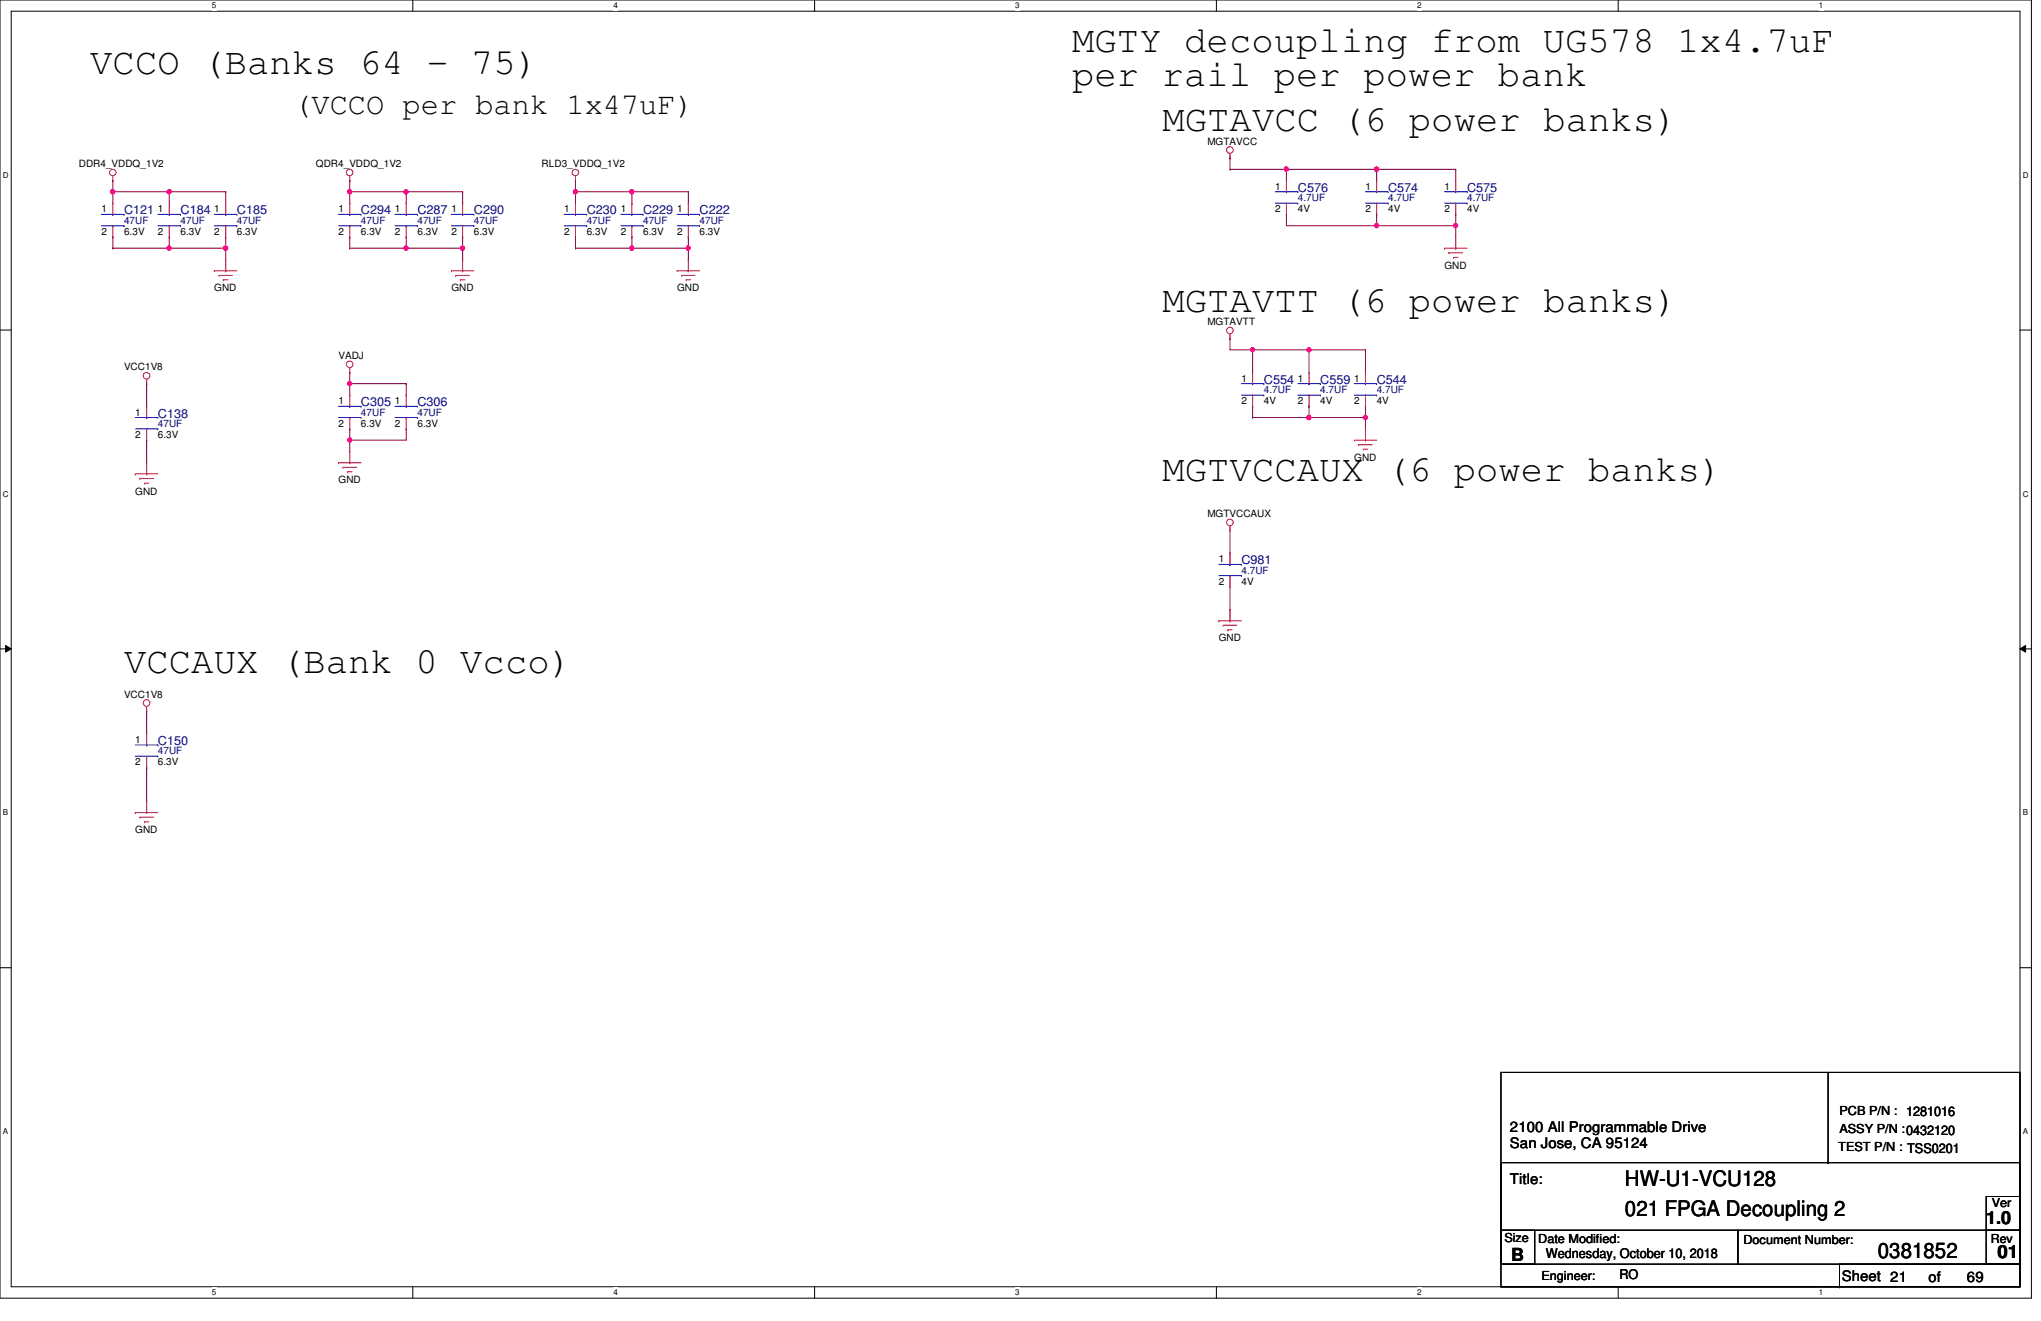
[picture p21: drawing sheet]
<svg xmlns="http://www.w3.org/2000/svg" width="432mm" height="279mm" viewBox="0 0 432 279" stroke-linecap="round" stroke-linejoin="round" font-family="sans-serif">
<defs><g id="words">
<g font-size="7.9">
<text x="226.8" y="11">MGTY decoupling from UG578 1x4.7uF</text>
<text x="19.1" y="15.7">VCCO (Banks 64 - 75)</text>
<text x="226.8" y="18.2">per rail per power bank</text>
<text x="245.9" y="27.7">MGTAVCC (6 power banks)</text>
<text x="245.9" y="65.9">MGTAVTT (6 power banks)</text>
<text x="245.9" y="101.7">MGTVCCAUX (6 power banks)</text>
<text x="26.2" y="142.3">VCCAUX (Bank 0 Vcco)</text>
</g>
<text font-size="6.4" x="62.1" y="24.2">(VCCO per bank 1x47uF)</text>
<g font-size="4.5">
<text x="343.8" y="250.9">HW-U1-VCU128</text>
<text x="343.8" y="257.1">021 FPGA Decoupling 2</text>
<text x="397.3" y="266">0381852</text>
</g>
<g font-size="3.8">
<text x="420.2" y="259">1.0</text>
<text x="319.7" y="266.6">B</text>
<text x="422.6" y="266.1">01</text>
</g>
<g font-size="3.1">
<text x="319.4" y="239.4">2100 All Programmable Drive</text>
<text x="319.4" y="242.7">San Jose, CA 95124</text>
<text x="319.4" y="250.4">Title:</text>
<text x="389.6" y="270.9">Sheet 21</text>
<text x="408" y="271.1">of</text>
<text x="416.1" y="271.1">69</text>
</g>
<g font-size="2.8">
<text x="327.1" y="266.1">Wednesday, October 10, 2018</text>
<text x="342.6" y="270.4">RO</text>
</g>
<g font-size="2.6" fill="#000080">
<text x="274.6" y="40.6">C576</text>
<text x="293.7" y="40.6">C574</text>
<text x="310.4" y="40.6">C575</text>
<text x="26.2" y="45.3">C121</text>
<text x="38.2" y="45.3">C184</text>
<text x="50.1" y="45.3">C185</text>
<text x="76.4" y="45.3">C294</text>
<text x="88.3" y="45.3">C287</text>
<text x="100.2" y="45.3">C290</text>
<text x="124.1" y="45.3">C230</text>
<text x="136.1" y="45.3">C229</text>
<text x="148" y="45.3">C222</text>
<text x="267.4" y="81.2">C554</text>
<text x="279.3" y="81.2">C559</text>
<text x="291.3" y="81.2">C544</text>
<text x="33.4" y="88.3">C138</text>
<text x="76.4" y="85.9">C305</text>
<text x="88.3" y="85.9">C306</text>
<text x="262.6" y="119.3">C981</text>
<text x="33.4" y="157.6">C150</text>
</g>
<g font-size="2.6">
<text x="389.2" y="235.9">PCB P/N : 1281016</text>
<text x="389.2" y="239.7">ASSY P/N :0432120</text>
<text x="388.9" y="243.5">TEST P/N : TSS0201</text>
<text x="421.4" y="255.2">Ver</text>
<text x="318.3" y="262.6">Size</text>
<text x="325.4" y="262.8">Date Modified:</text>
<text x="368.9" y="263.1">Document Number:</text>
<text x="421.2" y="262.8">Rev</text>
<text x="326.1" y="270.7">Engineer:</text>
</g>
<g font-size="2.1">
<text x="16.7" y="35.3">DDR4_VDDQ_1V2</text>
<text x="66.8" y="35.3">QDR4_VDDQ_1V2</text>
<text x="114.6" y="35.3">RLD3_VDDQ_1V2</text>
<text x="255.4" y="30.6">MGTAVCC</text>
<text x="269.8" y="40.1">1</text>
<text x="288.9" y="40.1">1</text>
<text x="305.6" y="40.1">1</text>
<text x="21.5" y="44.9">1</text>
<text x="33.4" y="44.9">1</text>
<text x="45.3" y="44.9">1</text>
<text x="71.6" y="44.9">1</text>
<text x="83.6" y="44.9">1</text>
<text x="95.5" y="44.9">1</text>
<text x="119.4" y="44.9">1</text>
<text x="131.3" y="44.9">1</text>
<text x="143.3" y="44.9">1</text>
<text x="269.8" y="44.9">2</text>
<text x="274.6" y="44.9">4V</text>
<text x="288.9" y="44.9">2</text>
<text x="293.7" y="44.9">4V</text>
<text x="305.6" y="44.9">2</text>
<text x="310.4" y="44.9">4V</text>
<text x="21.5" y="49.7">2</text>
<text x="26.2" y="49.7">6.3V</text>
<text x="33.4" y="49.7">2</text>
<text x="38.2" y="49.7">6.3V</text>
<text x="45.3" y="49.7">2</text>
<text x="50.1" y="49.7">6.3V</text>
<text x="71.6" y="49.7">2</text>
<text x="76.4" y="49.7">6.3V</text>
<text x="83.6" y="49.7">2</text>
<text x="88.3" y="49.7">6.3V</text>
<text x="95.5" y="49.7">2</text>
<text x="100.2" y="49.7">6.3V</text>
<text x="119.4" y="49.7">2</text>
<text x="124.1" y="49.7">6.3V</text>
<text x="131.3" y="49.7">2</text>
<text x="136.1" y="49.7">6.3V</text>
<text x="143.3" y="49.7">2</text>
<text x="148" y="49.7">6.3V</text>
<text x="305.6" y="56.9">GND</text>
<text x="45.3" y="61.6">GND</text>
<text x="95.5" y="61.6">GND</text>
<text x="143.3" y="61.6">GND</text>
<text x="255.4" y="68.8">MGTAVTT</text>
<text x="71.6" y="75.9">VADJ</text>
<text x="26.2" y="78.3">VCC1V8</text>
<text x="262.6" y="80.7">1</text>
<text x="274.6" y="80.7">1</text>
<text x="286.5" y="80.7">1</text>
<text x="28.6" y="87.9">1</text>
<text x="71.6" y="85.5">1</text>
<text x="83.6" y="85.5">1</text>
<text x="262.6" y="85.5">2</text>
<text x="267.4" y="85.5">4V</text>
<text x="274.6" y="85.5">2</text>
<text x="279.3" y="85.5">4V</text>
<text x="286.5" y="85.5">2</text>
<text x="291.3" y="85.5">4V</text>
<text x="28.6" y="92.7">2</text>
<text x="33.4" y="92.7">6.3V</text>
<text x="71.6" y="90.3">2</text>
<text x="76.4" y="90.3">6.3V</text>
<text x="83.6" y="90.3">2</text>
<text x="88.3" y="90.3">6.3V</text>
<text x="286.5" y="97.5">GND</text>
<text x="28.6" y="104.6">GND</text>
<text x="71.6" y="102.2">GND</text>
<text x="255.4" y="109.4">MGTVCCAUX</text>
<text x="257.9" y="118.9">1</text>
<text x="257.9" y="123.7">2</text>
<text x="262.6" y="123.7">4V</text>
<text x="257.9" y="135.6">GND</text>
<text x="26.2" y="147.6">VCC1V8</text>
<text x="28.6" y="157.1">1</text>
<text x="28.6" y="161.9">2</text>
<text x="33.4" y="161.9">6.3V</text>
<text x="28.6" y="176.2">GND</text>
</g>
<g font-size="2.1" fill="#000080">
<text x="26.2" y="47.3">47UF</text>
<text x="38.2" y="47.3">47UF</text>
<text x="50.1" y="47.3">47UF</text>
<text x="76.4" y="47.3">47UF</text>
<text x="88.3" y="47.3">47UF</text>
<text x="100.2" y="47.3">47UF</text>
<text x="124.1" y="47.3">47UF</text>
<text x="136.1" y="47.3">47UF</text>
<text x="148" y="47.3">47UF</text>
<text x="274.6" y="42.5">4.7UF</text>
<text x="293.7" y="42.5">4.7UF</text>
<text x="310.4" y="42.5">4.7UF</text>
<text x="267.4" y="83.1">4.7UF</text>
<text x="279.3" y="83.1">4.7UF</text>
<text x="291.3" y="83.1">4.7UF</text>
<text x="76.4" y="87.9">47UF</text>
<text x="88.3" y="87.9">47UF</text>
<text x="33.4" y="90.3">47UF</text>
<text x="262.6" y="121.3">4.7UF</text>
<text x="33.4" y="159.5">47UF</text>
</g>
<g font-size="1.7">
<text x="44.8" y="1.8">5</text>
<text x="129.8" y="1.8">4</text>
<text x="214.8" y="1.8">3</text>
<text x="299.8" y="1.8">2</text>
<text x="384.8" y="1.8">1</text>
<text x=".6" y="37.6">D</text>
<text x="427.9" y="37.6">D</text>
<text x=".6" y="105">C</text>
<text x="427.9" y="105">C</text>
<text x=".6" y="172.5">B</text>
<text x="427.9" y="172.5">B</text>
<text x=".6" y="239.9">A</text>
<text x="427.9" y="239.9">A</text>
<text x="44.8" y="273.9">5</text>
<text x="129.8" y="273.9">4</text>
<text x="214.8" y="273.9">3</text>
<text x="299.8" y="273.9">2</text>
<text x="384.8" y="273.9">1</text>
</g>
</g></defs>
<path d="M0 0h429.8v274.6h-429.8zM2.4 2.4h425v269.8h-425z" fill="none" stroke="#000" stroke-width=".21"/>
<g fill="#fff">
<path d="M44.8 .3h1v1.9h-1z"/>
<path d="M44.8 272.4h1v1.9h-1z"/>
</g>
<path d="M87.3 0v2.4M87.3 272.2v2.3" fill="none" stroke="#000" stroke-width=".21"/>
<g fill="#fff">
<path d="M129.8 .3h.9v1.9h-.9z"/>
<path d="M129.8 272.4h.9v1.9h-.9z"/>
</g>
<path d="M172.3 0v2.4M172.3 272.2v2.3" fill="none" stroke="#000" stroke-width=".21"/>
<g fill="#fff">
<path d="M214.8 .3h.9v1.9h-.9z"/>
<path d="M214.8 272.4h.9v1.9h-.9z"/>
</g>
<path d="M257.3 0v2.4M257.3 272.2v2.3" fill="none" stroke="#000" stroke-width=".21"/>
<g fill="#fff">
<path d="M299.8 .3h.9v1.9h-.9z"/>
<path d="M299.8 272.4h.9v1.9h-.9z"/>
</g>
<path d="M342.3 0v2.4M342.3 272.2v2.3" fill="none" stroke="#000" stroke-width=".21"/>
<g fill="#fff">
<path d="M384.8 .3h.9v1.9h-.9z"/>
<path d="M384.8 272.4h.9v1.9h-.9z"/>
<path d="M.6 36.1h1.2v1.9h-1.2z"/>
<path d="M427.9 36.1h1.3v1.9h-1.3z"/>
<path d="M.6 103.5h1.2v1.9h-1.2z"/>
<path d="M427.9 103.5h1.3v1.9h-1.3z"/>
</g>
<path d="M0 69.8h2.4M427.4 69.8h2.3" fill="none" stroke="#000" stroke-width=".21"/>
<g fill="#fff">
<path d="M.6 170.9h1.1v1.9h-1.1z"/>
<path d="M427.9 170.9h1.2v1.9h-1.2z"/>
</g>
<path d="M0 137.2h2.4M1.2 136.5l1.2 .7-1.2 .7zM427.4 137.2l1.1-.7v1.4zM427.4 137.2h2.3" fill="none" stroke="#000" stroke-width=".21"/>
<path d="M1.2 136.5l1.2 .7-1.2 .7zM427.4 137.2l1.1-.7v1.4z" fill="#000"/>
<g fill="#fff">
<path d="M.6 238.4h1.1v1.9h-1.1z"/>
<path d="M427.9 238.4h1.2v1.9h-1.2z"/>
</g>
<g fill="none" stroke="#000" stroke-width=".21">
<path d="M0 204.7h2.4M427.4 204.7h2.3M317.5 226.8h109.9v45.4h-109.9zM386.8 226.8v19.1M317.5 245.9h109.9v14.3h-109.9zM386.8 245.9h.1M420.2 253.1h7.2v7.1h-7.2zM317.5 260.2h50.2v7.2h-50.2zM317.5 260.2h7.2v7.2h-7.2zM317.5 272.2h71.7M367.7 260.2h59.7v7.2h-59.7zM389.2 267.4h38.2v4.8h-38.2z"/>
<path d="M389.2 272.2h.1M420.2 260.2h7.2v7.2h-7.2z"/>
</g>
<g fill="none" stroke="#f00" stroke-width=".21">
<path d="M23.9 38.2h.1M23.9 37.2v1M74 38.2h.1M74 37.2v1M121.8 38.2h.1M121.8 37.2v1M260.2 33.4h.1M260.2 32.5v.9M272.2 38.2h.1M272.2 38.2v2.4M291.3 38.2h.1M291.3 38.2v2.4"/>
<path d="M308 38.2h.1M308 38.2v2.4M23.9 43h.1M23.9 50.1h.1M23.9 43v2.3M23.9 47.8v2.3M35.8 43h.1M35.8 50.1h.1M35.8 43v2.3M35.8 47.8v2.3M45.3 57.3h.1M45.3 57.3h4.8"/>
<path d="M46.3 58.3h.1M46.3 58.3h2.8M47.2 59.2h.1M47.2 59.2h1M47.8 54.9h.1M47.8 57.3h.1M47.8 43h.1M47.8 50.1h.1M47.8 43v2.3M47.8 47.8v2.3M47.8 54.9v2.4M74 43h.1"/>
<path d="M74 50.1h.1M74 43v2.3M74 47.8v2.3M85.9 43h.1M85.9 50.1h.1M85.9 43v2.3M85.9 47.8v2.3M95.5 57.3h.1M95.5 57.3h4.7M96.4 58.3h.1M96.4 58.3h2.9M97.4 59.2h.1"/>
<path d="M97.4 59.2h.9M97.9 54.9h.1M97.9 57.3h.1M97.9 43h.1M97.9 50.1h.1M97.9 43v2.3M97.9 47.8v2.3M97.9 54.9v2.4M121.8 43h.1M121.8 50.1h.1M121.8 43v2.3M121.8 47.8v2.3"/>
<path d="M133.7 43h.1M133.7 50.1h.1M133.7 43v2.3M133.7 47.8v2.3M143.3 57.3h.1M143.3 57.3h4.7M144.2 58.3h.1M144.2 58.3h2.9M145.2 59.2h.1M145.2 59.2h.9M145.6 54.9h.1M145.6 57.3h.1"/>
<path d="M145.6 43h.1M145.6 50.1h.1M145.6 43v2.3M145.6 47.8v2.3M145.6 54.9v2.4M272.2 45.3h.1M272.2 43v2.3M291.3 45.3h.1M291.3 43v2.3M305.6 52.5h.1M305.6 52.5h4.8M306.5 53.5h.1"/>
<path d="M306.5 53.5h2.9M307.5 54.4h.1M307.5 54.4h.9M308 50.1h.1M308 52.5h.1M308 45.3h.1M308 43v2.3M308 50.1v2.4M74 78.8h.1M74 77.8v1M260.2 71.6h.1M260.2 70.7v.9"/>
<path d="M265 78.8h.1M265 78.8v2.4M276.9 78.8h.1M276.9 78.8v2.4M288.9 78.8h.1M288.9 78.8v2.4M31 81.2h.1M31 97.9h.1M31 85.9h.1M31 93.1h.1M31 80.2v1M31 85.9v2.4"/>
<path d="M31 90.7v2.4M31 97.9v2.3M71.6 97.9h.1M71.6 97.9h4.8M72.6 98.8h.1M72.6 98.8h2.8M73.5 99.8h.1M73.5 99.8h1M74 95.5h.1M74 97.9h.1M74 83.6h.1M74 90.7h.1"/>
<path d="M74 83.6v2.3M74 88.3v2.4M74 95.5v2.4M85.9 83.6h.1M85.9 90.7h.1M85.9 83.6v2.3M85.9 88.3v2.4M265 85.9h.1M265 83.6v2.3M276.9 85.9h.1M276.9 83.6v2.3M286.5 93.1h.1"/>
<path d="M286.5 93.1h4.8M287.4 94.1h.1M287.4 94.1h2.9M288.4 95h.1M288.4 95h.9M288.9 90.7h.1M288.9 93.1h.1M288.9 85.9h.1M288.9 83.6v2.3M288.9 90.7v2.4M28.6 100.2h.1M28.6 100.2h4.8"/>
<path d="M29.6 101.2h.1M29.6 101.2h2.9M30.6 102.2h.1M30.6 102.2h.9M31 100.2h.1M260.2 112.2h.1M260.2 117h.1M260.2 111.3v.9M260.2 117v2.4M257.9 131.3h.1M257.9 131.3h4.7M258.8 132.2h.1"/>
<path d="M258.8 132.2h2.9M259.8 133.2h.1M259.8 133.2h.9M260.2 128.9h.1M260.2 131.3h.1M260.2 124.1h.1M260.2 121.8v2.3M260.2 128.9v2.4M31 150.4h.1M31 155.2h.1M31 149.4v1M31 155.2v2.4"/>
<path d="M31 159.9v2.4M28.6 171.9h.1M28.6 171.9h4.8M29.6 172.8h.1M29.6 172.8h2.9M30.6 173.8h.1M30.6 173.8h.9M31 169.5h.1M31 171.9h.1M31 162.3h.1M31 169.5v2.4"/>
<circle cx="23.9" cy="36.5" r=".69"/>
<circle cx="74" cy="36.5" r=".69"/>
<circle cx="121.7" cy="36.5" r=".69"/>
<circle cx="260.2" cy="31.7" r=".7"/>
<circle cx="31" cy="79.5" r=".7"/>
<circle cx="74" cy="77.1" r=".7"/>
<circle cx="260.2" cy="69.9" r=".7"/>
<circle cx="260.2" cy="110.5" r=".7"/>
<circle cx="31" cy="148.7" r=".7"/>
</g>
<g fill="none" stroke="#00f" stroke-width=".21">
<path d="M21.5 47.8h4.7M21.5 45.3h4.7M23.9 47.8h.1M23.9 45.3h.1M26.2 47.8h.1M26.2 45.3h.1M33.4 47.8h4.8M33.4 45.3h4.8M35.8 47.8h.1M35.8 45.3h.1M38.2 47.8h.1M38.2 45.3h.1"/>
<path d="M45.3 47.8h4.8M45.3 45.3h4.8M47.8 47.8h.1M47.8 45.3h.1M50.1 47.8h.1M50.1 45.3h.1M71.6 47.8h4.8M71.6 45.3h4.8M74 47.8h.1M74 45.3h.1M76.4 47.8h.1M76.4 45.3h.1"/>
<path d="M83.6 47.8h4.7M83.6 45.3h4.7M85.9 47.8h.1M85.9 45.3h.1M88.3 47.8h.1M88.3 45.3h.1M95.5 47.8h4.7M95.5 45.3h4.7M97.9 47.8h.1M97.9 45.3h.1M100.2 47.8h.1M100.2 45.3h.1"/>
<path d="M119.4 47.8h4.7M119.4 45.3h4.7M121.8 47.8h.1M121.8 45.3h.1M124.1 47.8h.1M124.1 45.3h.1M131.3 47.8h4.8M131.3 45.3h4.8M133.7 47.8h.1M133.7 45.3h.1M136.1 47.8h.1M136.1 45.3h.1"/>
<path d="M143.3 47.8h4.7M143.3 45.3h4.7M145.6 47.8h.1M145.6 45.3h.1M148 47.8h.1M148 45.3h.1M269.8 43h4.8M269.8 40.6h4.8M272.2 43h.1M272.2 40.6h.1M274.6 43h.1M274.6 40.6h.1"/>
<path d="M288.9 43h4.8M288.9 40.6h4.8M291.3 43h.1M291.3 40.6h.1M293.7 43h.1M293.7 40.6h.1M305.6 43h4.8M305.6 40.6h4.8M308 43h.1M308 40.6h.1M310.4 43h.1M310.4 40.6h.1"/>
<path d="M28.6 90.7h4.8M28.6 88.3h4.8M31 90.7h.1M31 88.3h.1M33.4 90.7h.1M33.4 88.3h.1M71.6 88.3h4.8M71.6 85.9h4.8M74 88.3h.1M74 85.9h.1M76.4 88.3h.1M76.4 85.9h.1"/>
<path d="M83.6 88.3h4.7M83.6 85.9h4.7M85.9 88.3h.1M85.9 85.9h.1M88.3 88.3h.1M88.3 85.9h.1M262.6 83.6h4.8M262.6 81.2h4.8M265 83.6h.1M265 81.2h.1M267.4 83.6h.1M267.4 81.2h.1"/>
<path d="M274.6 83.6h4.7M274.6 81.2h4.7M276.9 83.6h.1M276.9 81.2h.1M279.3 83.6h.1M279.3 81.2h.1M286.5 83.6h4.8M286.5 81.2h4.8M288.9 83.6h.1M288.9 81.2h.1M291.3 83.6h.1M291.3 81.2h.1"/>
<path d="M257.9 119.4h4.7M260.2 119.4h.1M262.6 119.4h.1M257.9 121.8h4.7M260.2 121.8h.1M262.6 121.8h.1M28.6 159.9h4.8M28.6 157.6h4.8M31 159.9h.1M31 157.6h.1M33.4 159.9h.1M33.4 157.6h.1"/>
</g>
<path d="M260.2 33.4h.1M260.2 35.8h.1M260.2 33.4v2.4M260.2 35.8h12M31 150.4h.1M31 150.4v4.8M31 162.3h.1M31 162.3v7.2" fill="none" stroke="#800040" stroke-width=".21"/>
<circle cx="272.1" cy="35.8" r=".46" fill="#f0f"/>
<circle cx="272.1" cy="35.8" r=".46" fill="none" stroke="#f0f" stroke-width=".21"/>
<path d="M272.2 35.8h.1M272.2 35.8v2.4M272.2 35.8h19.1M291.3 35.8h.1M291.3 35.8v2.4M272.2 45.3h.1M272.2 45.3v2.5h19.1M291.3 47.8h.1" fill="none" stroke="#800040" stroke-width=".21"/>
<circle cx="291.2" cy="35.8" r=".47" fill="#f0f"/>
<circle cx="291.2" cy="35.8" r=".47" fill="none" stroke="#f0f" stroke-width=".21"/>
<path d="M291.3 35.8h.1M291.3 35.8h16.7M291.3 45.3h.1M291.3 47.8h.1M291.3 45.3v2.5M291.3 47.8h16.7" fill="none" stroke="#800040" stroke-width=".21"/>
<circle cx="307.9" cy="47.7" r=".46" fill="#f0f"/>
<circle cx="307.9" cy="47.7" r=".46" fill="none" stroke="#f0f" stroke-width=".21"/>
<circle cx="291.2" cy="47.7" r=".47" fill="#f0f"/>
<circle cx="291.2" cy="47.7" r=".47" fill="none" stroke="#f0f" stroke-width=".21"/>
<path d="M308 35.8h.1M308 35.8v2.4M308 45.3h.1M308 47.8h.1M308 45.3v4.8M260.2 74h16.7M265 74h.1M265 74v4.8M265 85.9h.1M265 85.9v2.4" fill="none" stroke="#800040" stroke-width=".21"/>
<circle cx="276.9" cy="74" r=".45" fill="#f0f"/>
<circle cx="276.9" cy="74" r=".45" fill="none" stroke="#f0f" stroke-width=".21"/>
<circle cx="265" cy="74" r=".45" fill="#f0f"/>
<circle cx="265" cy="74" r=".45" fill="none" stroke="#f0f" stroke-width=".21"/>
<path d="M265 88.3h.1M265 88.3h11.9" fill="none" stroke="#800040" stroke-width=".21"/>
<circle cx="276.9" cy="88.3" r=".46" fill="#f0f"/>
<circle cx="276.9" cy="88.3" r=".46" fill="none" stroke="#f0f" stroke-width=".21"/>
<path d="M276.9 74h.1M276.9 74v4.8M276.9 74h12M288.9 74h.1M288.9 74v4.8M276.9 85.9h.1M276.9 88.3h.1M276.9 85.9v2.4M288.9 85.9h.1M288.9 85.9v2.4h-12" fill="none" stroke="#800040" stroke-width=".21"/>
<circle cx="288.8" cy="88.3" r=".46" fill="#f0f"/>
<circle cx="288.8" cy="88.3" r=".46" fill="none" stroke="#f0f" stroke-width=".21"/>
<path d="M23.9 40.6h.1M23.9 40.6h11.9M260.2 71.6h.1M260.2 71.6v2.4M288.9 88.3h.1M288.9 88.3v2.4M260.2 117h.1M260.2 112.2v4.8M260.2 128.9h.1M260.2 124.1v4.8" fill="none" stroke="#800040" stroke-width=".21"/>
<circle cx="35.8" cy="40.6" r=".47" fill="#f0f"/>
<circle cx="35.8" cy="40.6" r=".47" fill="none" stroke="#f0f" stroke-width=".21"/>
<circle cx="23.8" cy="40.6" r=".47" fill="#f0f"/>
<circle cx="23.8" cy="40.6" r=".47" fill="none" stroke="#f0f" stroke-width=".21"/>
<path d="M23.9 38.2h.1M23.9 38.2v4.8M23.9 40.6h.1M23.9 50.1h.1M23.9 52.5h.1M23.9 50.1v2.4M23.9 52.5h11.9M35.8 40.6h.1M35.8 40.6h12M35.8 40.6v2.4M47.8 40.6h.1M47.8 40.6v2.4" fill="none" stroke="#800040" stroke-width=".21"/>
<circle cx="35.8" cy="52.5" r=".47" fill="#f0f"/>
<circle cx="35.8" cy="52.5" r=".47" fill="none" stroke="#f0f" stroke-width=".21"/>
<path d="M35.8 50.1h.1M35.8 52.5h.1M35.8 50.1v2.4M35.8 52.5h12M47.8 50.1h.1M47.8 52.5h.1M47.8 50.1v4.8" fill="none" stroke="#800040" stroke-width=".21"/>
<circle cx="47.7" cy="52.5" r=".47" fill="#f0f"/>
<circle cx="47.7" cy="52.5" r=".47" fill="none" stroke="#f0f" stroke-width=".21"/>
<path d="M74 40.6h.1M74 40.6h11.9" fill="none" stroke="#800040" stroke-width=".21"/>
<circle cx="85.9" cy="40.6" r=".46" fill="#f0f"/>
<circle cx="85.9" cy="40.6" r=".46" fill="none" stroke="#f0f" stroke-width=".21"/>
<circle cx="74" cy="40.6" r=".46" fill="#f0f"/>
<circle cx="74" cy="40.6" r=".46" fill="none" stroke="#f0f" stroke-width=".21"/>
<path d="M74 38.2h.1M74 38.2v4.8M74 40.6h.1M74 50.1h.1M74 52.5h.1M74 50.1v2.4M74 52.5h11.9M85.9 40.6h.1M85.9 40.6h12M85.9 40.6v2.4M97.9 40.6h.1M97.9 40.6v2.4" fill="none" stroke="#800040" stroke-width=".21"/>
<circle cx="85.9" cy="52.5" r=".46" fill="#f0f"/>
<circle cx="85.9" cy="52.5" r=".46" fill="none" stroke="#f0f" stroke-width=".21"/>
<path d="M85.9 50.1h.1M85.9 52.5h.1M85.9 50.1v2.4M85.9 52.5h12M97.9 50.1h.1M97.9 52.5h.1M97.9 50.1v4.8" fill="none" stroke="#800040" stroke-width=".21"/>
<circle cx="97.8" cy="52.5" r=".46" fill="#f0f"/>
<circle cx="97.8" cy="52.5" r=".46" fill="none" stroke="#f0f" stroke-width=".21"/>
<path d="M121.8 38.2h.1M121.8 38.2v4.8M121.8 40.6h.1M121.8 40.6h11.9" fill="none" stroke="#800040" stroke-width=".21"/>
<circle cx="121.7" cy="40.6" r=".46" fill="#f0f"/>
<circle cx="121.7" cy="40.6" r=".46" fill="none" stroke="#f0f" stroke-width=".21"/>
<path d="M133.7 40.6h.1M133.7 40.6h11.9" fill="none" stroke="#800040" stroke-width=".21"/>
<circle cx="133.6" cy="40.6" r=".46" fill="#f0f"/>
<circle cx="133.6" cy="40.6" r=".46" fill="none" stroke="#f0f" stroke-width=".21"/>
<path d="M121.8 50.1h.1M121.8 52.5h.1M121.8 50.1v2.4M121.8 52.5h23.8M133.7 40.6h.1M133.7 50.1h.1M133.7 52.5h.1M133.7 40.6v2.4M133.7 50.1v2.4M145.6 40.6h.1M145.6 40.6v2.4" fill="none" stroke="#800040" stroke-width=".21"/>
<circle cx="145.6" cy="52.5" r=".46" fill="#f0f"/>
<circle cx="145.6" cy="52.5" r=".46" fill="none" stroke="#f0f" stroke-width=".21"/>
<circle cx="133.6" cy="52.5" r=".46" fill="#f0f"/>
<circle cx="133.6" cy="52.5" r=".46" fill="none" stroke="#f0f" stroke-width=".21"/>
<path d="M145.6 50.1h.1M145.6 52.5h.1M145.6 50.1v4.8M31 81.2h.1M31 93.1h.1M31 81.2v4.7M31 93.1v4.8M74 81.2h.1M74 81.2h11.9" fill="none" stroke="#800040" stroke-width=".21"/>
<circle cx="74" cy="81.1" r=".45" fill="#f0f"/>
<circle cx="74" cy="81.1" r=".45" fill="none" stroke="#f0f" stroke-width=".21"/>
<path d="M74 78.8h.1M74 78.8v4.8M74 81.2h.1M74 90.7h.1M74 93.1h.1M74 90.7v2.4M74 93.1h11.9M85.9 81.2h.1M85.9 81.2v2.4" fill="none" stroke="#800040" stroke-width=".21"/>
<circle cx="74" cy="93.1" r=".45" fill="#f0f"/>
<circle cx="74" cy="93.1" r=".45" fill="none" stroke="#f0f" stroke-width=".21"/>
<path d="M74 93.1h.1M74 93.1v2.4M85.9 90.7h.1M85.9 90.7v2.4" fill="none" stroke="#800040" stroke-width=".21"/>
<circle cx="272.1" cy="35.8" r=".46" fill="#f0f"/>
<circle cx="272.1" cy="35.8" r=".46" fill="none" stroke="#f0f" stroke-width=".21"/>
<circle cx="291.2" cy="35.8" r=".47" fill="#f0f"/>
<circle cx="291.2" cy="35.8" r=".47" fill="none" stroke="#f0f" stroke-width=".21"/>
<circle cx="307.9" cy="47.7" r=".46" fill="#f0f"/>
<circle cx="307.9" cy="47.7" r=".46" fill="none" stroke="#f0f" stroke-width=".21"/>
<circle cx="291.2" cy="47.7" r=".47" fill="#f0f"/>
<circle cx="291.2" cy="47.7" r=".47" fill="none" stroke="#f0f" stroke-width=".21"/>
<circle cx="276.9" cy="74" r=".45" fill="#f0f"/>
<circle cx="276.9" cy="74" r=".45" fill="none" stroke="#f0f" stroke-width=".21"/>
<circle cx="265" cy="74" r=".45" fill="#f0f"/>
<circle cx="265" cy="74" r=".45" fill="none" stroke="#f0f" stroke-width=".21"/>
<circle cx="276.9" cy="88.3" r=".46" fill="#f0f"/>
<circle cx="276.9" cy="88.3" r=".46" fill="none" stroke="#f0f" stroke-width=".21"/>
<circle cx="288.8" cy="88.3" r=".46" fill="#f0f"/>
<circle cx="288.8" cy="88.3" r=".46" fill="none" stroke="#f0f" stroke-width=".21"/>
<circle cx="35.8" cy="40.6" r=".47" fill="#f0f"/>
<circle cx="35.8" cy="40.6" r=".47" fill="none" stroke="#f0f" stroke-width=".21"/>
<circle cx="23.8" cy="40.6" r=".47" fill="#f0f"/>
<circle cx="23.8" cy="40.6" r=".47" fill="none" stroke="#f0f" stroke-width=".21"/>
<circle cx="35.8" cy="52.5" r=".47" fill="#f0f"/>
<circle cx="35.8" cy="52.5" r=".47" fill="none" stroke="#f0f" stroke-width=".21"/>
<circle cx="47.7" cy="52.5" r=".47" fill="#f0f"/>
<circle cx="47.7" cy="52.5" r=".47" fill="none" stroke="#f0f" stroke-width=".21"/>
<circle cx="85.9" cy="40.6" r=".46" fill="#f0f"/>
<circle cx="85.9" cy="40.6" r=".46" fill="none" stroke="#f0f" stroke-width=".21"/>
<circle cx="74" cy="40.6" r=".46" fill="#f0f"/>
<circle cx="74" cy="40.6" r=".46" fill="none" stroke="#f0f" stroke-width=".21"/>
<circle cx="85.9" cy="52.5" r=".46" fill="#f0f"/>
<circle cx="85.9" cy="52.5" r=".46" fill="none" stroke="#f0f" stroke-width=".21"/>
<circle cx="97.8" cy="52.5" r=".46" fill="#f0f"/>
<circle cx="97.8" cy="52.5" r=".46" fill="none" stroke="#f0f" stroke-width=".21"/>
<circle cx="121.7" cy="40.6" r=".46" fill="#f0f"/>
<circle cx="121.7" cy="40.6" r=".46" fill="none" stroke="#f0f" stroke-width=".21"/>
<circle cx="133.6" cy="40.6" r=".46" fill="#f0f"/>
<circle cx="133.6" cy="40.6" r=".46" fill="none" stroke="#f0f" stroke-width=".21"/>
<circle cx="145.6" cy="52.5" r=".46" fill="#f0f"/>
<circle cx="145.6" cy="52.5" r=".46" fill="none" stroke="#f0f" stroke-width=".21"/>
<circle cx="133.6" cy="52.5" r=".46" fill="#f0f"/>
<circle cx="133.6" cy="52.5" r=".46" fill="none" stroke="#f0f" stroke-width=".21"/>
<circle cx="74" cy="81.1" r=".45" fill="#f0f"/>
<circle cx="74" cy="81.1" r=".45" fill="none" stroke="#f0f" stroke-width=".21"/>
<circle cx="74" cy="93.1" r=".45" fill="#f0f"/>
<circle cx="74" cy="93.1" r=".45" fill="none" stroke="#f0f" stroke-width=".21"/>
<use href="#words"/>
</svg>
